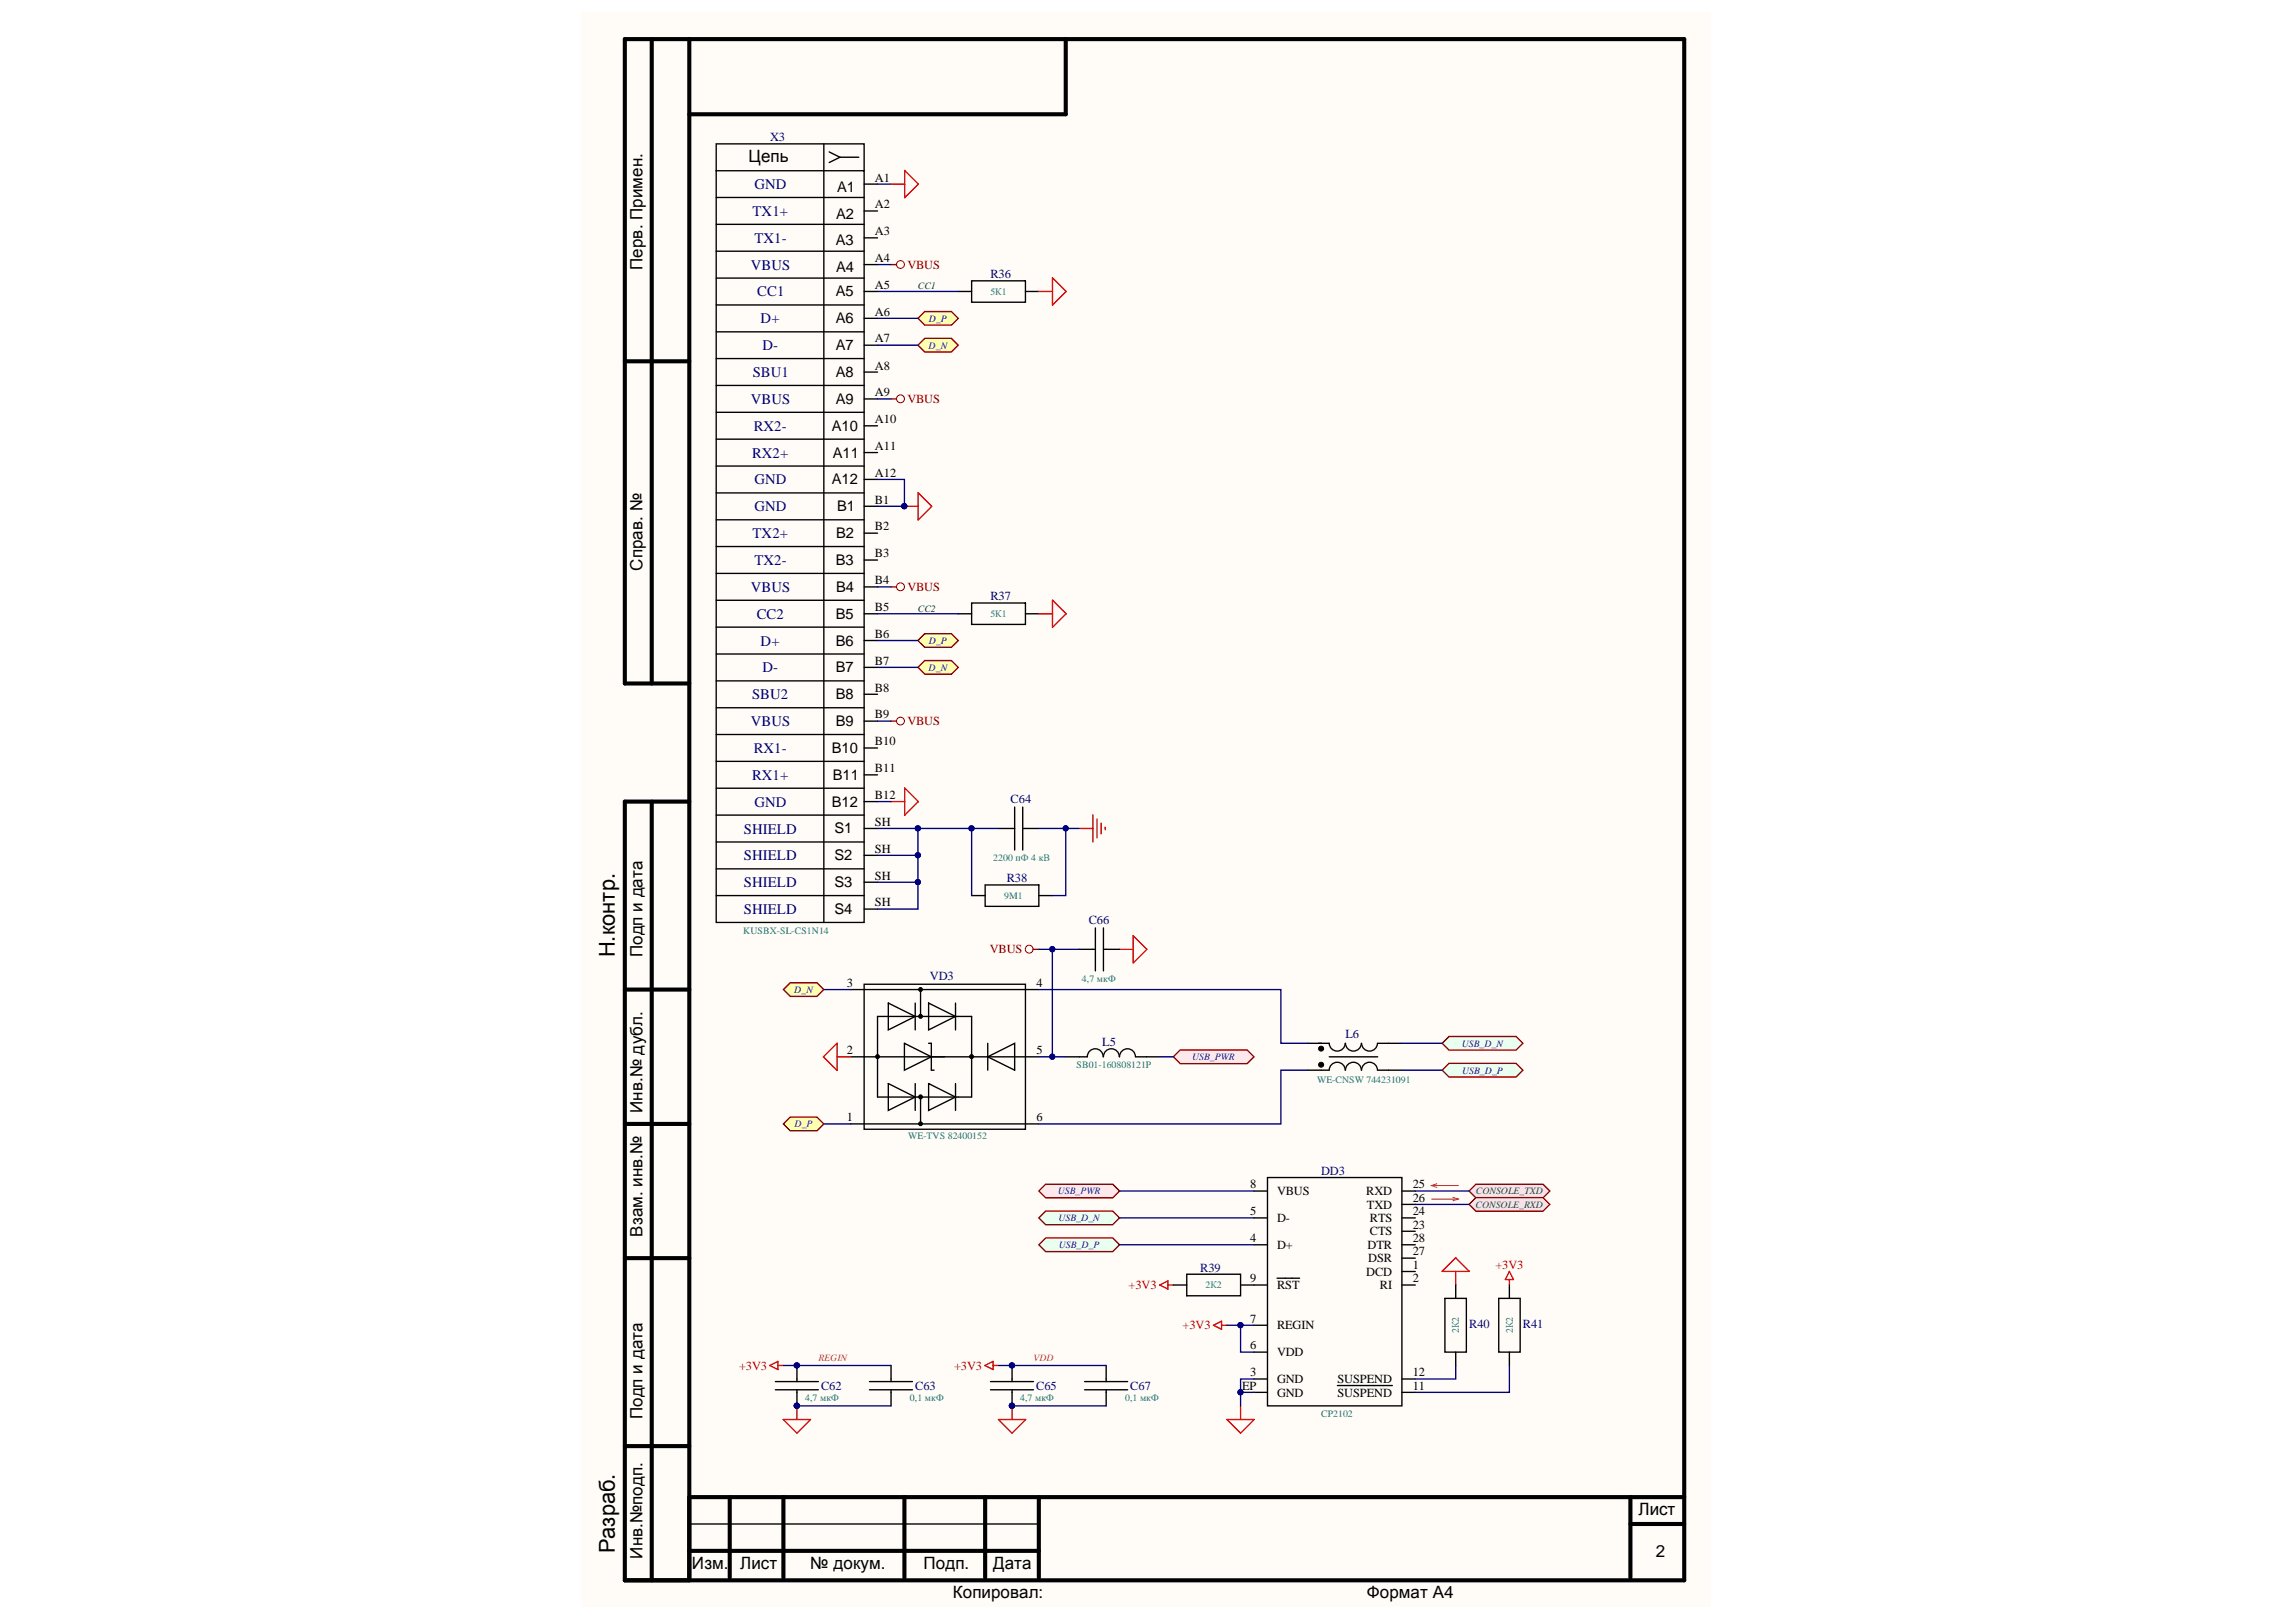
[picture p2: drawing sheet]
<svg xmlns="http://www.w3.org/2000/svg" width="297mm" height="210mm" viewBox="0 0 297 210" stroke-linecap="round" stroke-linejoin="round" font-family="sans-serif">
<defs><g id="words">
<g font-size="2.8">
<text x="79.5" y="123.9" transform="rotate(-90 79.5 123.9)">Н.контр.</text>
<text x="79.5" y="201" transform="rotate(-90 79.5 201)">Разраб.</text>
</g>
<g font-size="2.2">
<text x="96.8" y="20.9">Цепь</text>
<text x="83.1" y="34.9" transform="rotate(-90 83.1 34.9)">Перв. Примен.</text>
<text x="83.1" y="73.9" transform="rotate(-90 83.1 73.9)">Справ. №</text>
<text x="83.1" y="123.9" transform="rotate(-90 83.1 123.9)">Подп и дата</text>
<text x="83.1" y="144" transform="rotate(-90 83.1 144)">Инв.№ дубл.</text>
<text x="83.1" y="160" transform="rotate(-90 83.1 160)">Взам. инв.№</text>
<text x="83.1" y="183.7" transform="rotate(-90 83.1 183.7)">Подп и дата</text>
<text x="212" y="196">Лист</text>
<text x="83.1" y="201.7" transform="rotate(-90 83.1 201.7)">Инв.№подп.</text>
<text x="89.5" y="203">Изм.</text>
<text x="95.8" y="203">Лист</text>
<text x="104.8" y="203">№ докум.</text>
<text x="119.5" y="203">Подп.</text>
<text x="128.5" y="203">Дата</text>
<text x="214.2" y="201.4">2</text>
<text x="123.3" y="206.8">Копировал:</text>
<text x="176.8" y="206.8">Формат А4</text>
</g>
<g font-size="1.9" fill="#000080">
<text x="97.3" y="27.9">TX1+</text>
<text x="97.6" y="24.5">GND</text>
<text x="97.1" y="34.9">VBUS</text>
<text x="97.6" y="31.4">TX1-</text>
<text x="98" y="38.4">CC1</text>
<text x="98.4" y="41.9">D+</text>
<text x="98.7" y="45.3">D-</text>
<text x="97.1" y="52.3">VBUS</text>
<text x="97.4" y="48.8">SBU1</text>
<text x="97.3" y="59.2">RX2+</text>
<text x="97.5" y="55.8">RX2-</text>
<text x="97.6" y="62.7">GND</text>
<text x="97.3" y="69.7">TX2+</text>
<text x="97.6" y="66.2">GND</text>
<text x="97.1" y="76.6">VBUS</text>
<text x="97.6" y="73.1">TX2-</text>
<text x="97.9" y="80">CC2</text>
<text x="98.4" y="83.6">D+</text>
<text x="98.7" y="87">D-</text>
<text x="97.1" y="94">VBUS</text>
<text x="97.3" y="90.5">SBU2</text>
<text x="97.3" y="100.9">RX1+</text>
<text x="97.5" y="97.4">RX1-</text>
<text x="96.2" y="107.9">SHIELD</text>
<text x="97.6" y="104.4">GND</text>
<text x="96.2" y="111.3">SHIELD</text>
<text x="96.2" y="114.8">SHIELD</text>
<text x="96.2" y="118.3">SHIELD</text>
</g>
<g font-size="1.9">
<text x="108.2" y="28.3">A2</text>
<text x="108.3" y="24.8">A1</text>
<text x="108.1" y="31.8">A3</text>
<text x="108.2" y="35.2">A4</text>
<text x="108.1" y="38.4">A5</text>
<text x="108.1" y="41.8">A6</text>
<text x="108.1" y="45.3">A7</text>
<text x="108.1" y="48.8">A8</text>
<text x="108.1" y="52.3">A9</text>
<text x="107.6" y="55.7">A10</text>
<text x="107.7" y="59.2">A11</text>
<text x="107.6" y="62.7">A12</text>
<text x="108.2" y="69.7">B2</text>
<text x="108.3" y="66.2">B1</text>
<text x="108.1" y="73.1">B3</text>
<text x="108.2" y="76.6">B4</text>
<text x="108.1" y="80">B5</text>
<text x="108.1" y="83.6">B6</text>
<text x="108.1" y="87">B7</text>
<text x="108.1" y="90.5">B8</text>
<text x="108.1" y="93.9">B9</text>
<text x="107.6" y="97.4">B10</text>
<text x="107.7" y="100.9">B11</text>
<text x="107.6" y="104.4">B12</text>
<text x="108" y="107.8">S1</text>
<text x="108" y="111.3">S2</text>
<text x="108" y="114.8">S3</text>
<text x="108" y="118.3">S4</text>
</g>
<g font-size="1.6" fill="#000080">
<text x="99.6" y="18.3">X3</text>
<text x="128.1" y="36">R36</text>
<text x="128.1" y="77.7">R37</text>
<text x="130.7" y="103.9">C64</text>
<text x="130.2" y="114.2">R38</text>
<text x="140.9" y="119.5">C66</text>
<text x="120.3" y="126.8">VD3</text>
<text x="142.6" y="135.4">L5</text>
<text x="174" y="134.3">L6</text>
<text x="170.9" y="152.1">DD3</text>
<text x="155.3" y="164.6">R39</text>
<text x="190.1" y="171.9">R40</text>
<text x="197" y="171.9">R41</text>
<text x="106.2" y="179.9">C62</text>
<text x="118.4" y="179.9">C63</text>
<text x="134" y="179.9">C65</text>
<text x="146.2" y="179.9">C67</text>
</g>
<g font-size="1.6">
<text x="113.2" y="23.5">A1</text>
<text x="113.2" y="27">A2</text>
<text x="113.2" y="30.4">A3</text>
<text x="113.2" y="33.9">A4</text>
<text x="113.2" y="37.4">A5</text>
<text x="113.2" y="40.8">A6</text>
<text x="113.2" y="44.3">A7</text>
<text x="113.2" y="47.8">A8</text>
<text x="113.2" y="51.3">A9</text>
<text x="113.2" y="54.7">A10</text>
<text x="113.2" y="58.2">A11</text>
<text x="113.2" y="61.7">A12</text>
<text x="113.2" y="65.2">B1</text>
<text x="113.2" y="68.6">B2</text>
<text x="113.2" y="72.1">B3</text>
<text x="113.2" y="75.6">B4</text>
<text x="113.2" y="79.1">B5</text>
<text x="113.2" y="82.5">B6</text>
<text x="113.2" y="86">B7</text>
<text x="113.2" y="89.5">B8</text>
<text x="113.2" y="93">B9</text>
<text x="113.2" y="96.4">B10</text>
<text x="113.2" y="99.9">B11</text>
<text x="113.2" y="103.4">B12</text>
<text x="113.2" y="106.9">SH</text>
<text x="113.2" y="110.3">SH</text>
<text x="113.2" y="113.8">SH</text>
<text x="113.2" y="117.3">SH</text>
<text x="109.6" y="127.7">3</text>
<text x="134.1" y="127.7">4</text>
<text x="109.6" y="136.4">2</text>
<text x="134.1" y="136.4">5</text>
<text x="109.6" y="145.1">1</text>
<text x="134.1" y="145.1">6</text>
<text x="161.7" y="153.8">8</text>
<text x="165.2" y="154.7">VBUS</text>
<text x="176.8" y="154.7">RXD</text>
<text x="182.8" y="155.5">26</text>
<text x="182.8" y="153.8">25</text>
<text x="161.7" y="160.7">4</text>
<text x="161.7" y="157.3">5</text>
<text x="165.2" y="161.6">D+</text>
<text x="165.2" y="158.1">D-</text>
<text x="176.8" y="156.4">TXD</text>
<text x="176.9" y="161.6">DTR</text>
<text x="177.2" y="158.1">RTS</text>
<text x="177.2" y="159.9">CTS</text>
<text x="182.8" y="157.3">24</text>
<text x="182.8" y="159">23</text>
<text x="182.8" y="160.7">28</text>
<text x="161.7" y="166">9</text>
<text x="165.2" y="166.8">RST</text>
<text x="176.8" y="165.1">DCD</text>
<text x="177" y="163.3">DSR</text>
<text x="178.5" y="166.8">RI</text>
<text x="182.8" y="162.5">27</text>
<text x="182.8" y="164.2">1</text>
<text x="182.8" y="166">2</text>
<text x="161.7" y="171.2">7</text>
<text x="165.2" y="172">REGIN</text>
<text x="160.7" y="179.9">EP</text>
<text x="161.7" y="174.6">6</text>
<text x="161.7" y="178.1">3</text>
<text x="165.2" y="175.5">VDD</text>
<text x="165.2" y="179">GND</text>
<text x="173" y="179">SUSPEND</text>
<text x="182.8" y="178.1">12</text>
<text x="182.8" y="179.9">11</text>
<text x="165.2" y="180.7">GND</text>
<text x="173" y="180.7">SUSPEND</text>
</g>
<g font-size="1.6" fill="#800000">
<text x="117.4" y="34.8">VBUS</text>
<text x="117.4" y="52.2">VBUS</text>
<text x="117.4" y="76.5">VBUS</text>
<text x="117.4" y="93.9">VBUS</text>
<text x="128" y="123.4">VBUS</text>
</g>
<g font-size="1.6" fill="#f00">
<text x="146" y="166.8">+3V3</text>
<text x="193.5" y="164.2">+3V3</text>
<text x="153" y="172">+3V3</text>
<text x="95.6" y="177.2">+3V3</text>
<text x="123.4" y="177.2">+3V3</text>
</g>
<g font-size="1.3" fill="#008000">
<text x="118.7" y="37.4">CC1</text>
<text x="118.7" y="79.2">CC2</text>
</g>
<g font-size="1.3" fill="#00f">
<text x="120.2" y="41.6">D_P</text>
<text x="120.1" y="45.1">D_N</text>
<text x="120.2" y="83.3">D_P</text>
<text x="120.1" y="86.8">D_N</text>
<text x="102.8" y="128.5">D_N</text>
<text x="154.2" y="137.2">USB_PWR</text>
<text x="189.1" y="135.5">USB_D_N</text>
<text x="189.1" y="138.9">USB_D_P</text>
<text x="102.8" y="145.9">D_P</text>
<text x="136.8" y="154.6">USB_PWR</text>
<text x="136.9" y="158">USB_D_N</text>
<text x="137" y="161.5">USB_D_P</text>
</g>
<g font-size="1.3" fill="#008080">
<text x="128.1" y="38.1">5К1</text>
<text x="128.1" y="79.8">5К1</text>
<text x="128.5" y="111.5">2200 пФ 4 кВ</text>
<text x="129.9" y="116.3">9M1</text>
<text x="96.2" y="120.8">KUSBX-SL-CS1N14</text>
<text x="140" y="127.1">4,7 мкФ</text>
<text x="139.3" y="138.2">SB01-160808121P</text>
<text x="170.4" y="140.2">WE-CNSW 744231091</text>
<text x="117.5" y="147.5">WE-TVS 82400152</text>
<text x="156" y="166.7">2К2</text>
<text x="188.7" y="172.5" transform="rotate(-90 188.7 172.5)">2К2</text>
<text x="195.7" y="172.5" transform="rotate(-90 195.7 172.5)">2К2</text>
<text x="104.2" y="181.3">4,7 мкФ</text>
<text x="117.7" y="181.3">0,1 мкФ</text>
<text x="132" y="181.3">4,7 мкФ</text>
<text x="145.5" y="181.3">0,1 мкФ</text>
<text x="170.9" y="183.4">CP2102</text>
</g>
<g font-size="1.3" fill="#090">
<text x="190.9" y="154.6">CONSOLE_TXD</text>
<text x="190.9" y="156.3">CONSOLE_RXD</text>
</g>
<g font-size="1.3" fill="#de4f16">
<text x="105.9" y="176.1">REGIN</text>
<text x="133.7" y="176.1">VDD</text>
</g>
</g></defs>
<path d="M75.3 1.6h146v206.4h-146z" fill="#fffcf8"/>
<g fill="none" stroke="#000" stroke-width=".53">
<path d="M84.3 5.1v83.3M89.2 5.1v199.4M137.9 5.1v9.7h-48.7M80.8 46.8h8.4M89.2 88.4h-8.4v-83.3h137.1v199.4h-137.1v-100.8h8.4M84.3 103.7v100.8M80.8 128.1h8.4M80.8 145.4h8.4M80.8 162.8h8.4M80.8 187.1h8.4M89.2 193.7h128.7M94.4 193.7v10.5"/>
<path d="M101.4 193.7v10.5M117 193.7v10.5M127.5 193.7v10.5M134.4 193.7v10.5M210.9 193.7v10.5M210.9 197.2h7M89.2 200.7h45.2"/>
</g>
<g fill="none" stroke="#000" stroke-width=".18">
<path d="M106.6 18.6v100.8M107.3 19.7l1.4 .6M92.7 22.1h19.1v97.3h-19.1zM92.7 22.1v-3.5h19.1v3.5M92.7 36h19.1M92.7 32.5h19.1M92.7 29h19.1M92.7 25.6h19.1M92.7 39.5h19.1M108.7 20.3h2.4M108.7 20.3l-1.4 .7M111.8 23.8h1.7"/>
<path d="M111.8 27.3h1.7M111.8 30.8h1.7M111.8 34.2h1.7M111.8 37.7h1.7M92.7 42.9h19.1M92.7 46.4h19.1M92.7 49.9h19.1M92.7 53.4h19.1M92.7 56.8h19.1M111.8 41.2h1.7M111.8 44.7h1.7M111.8 48.1h1.7"/>
<path d="M111.8 51.6h1.7M111.8 55.1h1.7M111.8 58.6h1.7M92.7 60.3h19.1M92.7 63.8h19.1M92.7 67.3h19.1M92.7 70.7h19.1M92.7 74.2h19.1M92.7 77.7h19.1M111.8 62h1.7M111.8 65.5h1.7M111.8 69h1.7"/>
<path d="M111.8 72.5h1.7M111.8 76h1.7M111.8 79.4h1.7M92.7 81.2h19.1M92.7 84.6h19.1M92.7 88.1h19.1M92.7 95.1h19.1M92.7 98.5h19.1M92.7 91.6h19.1M111.8 82.9h1.7M111.8 86.4h1.7M111.8 89.8h1.7"/>
<path d="M111.8 93.3h1.7M111.8 96.8h1.7M92.7 102h19.1M92.7 105.5h19.1M92.7 109h19.1M92.7 112.4h19.1M92.7 115.9h19.1M111.8 100.3h1.7M111.8 103.7h1.7M111.8 107.2h1.7M111.8 110.7h1.7M111.8 114.2h1.7"/>
<path d="M111.8 117.6h1.7M162.2 157.6h1.8M162.2 154.1h1.8M164 152.4h17.4v29.5h-17.4zM181.4 157.6h1.7M181.4 154.1h1.7M181.4 155.9h1.7M181.4 159.3h1.7M100.3 179.9h5.6M100.3 178.8h5.6M103.1 176.7v2.1M103.1 179.9v2"/>
<path d="M112.5 179.9h5.6M112.5 178.8h5.6M115.3 176.7v2.1M115.3 179.9v2M128.1 179.9h5.6M128.1 178.8h5.6M130.9 176.7v2.1M130.9 179.9v2M140.3 179.9h5.6M140.3 178.8h5.6M143.1 176.7v2.1M143.1 179.9v2"/>
<path d="M151.8 166.3h1.7M153.5 164.9h7v2.8h-7zM160.5 166.3h3.5M162.2 161.1h1.8M162.2 171.5h1.8M162.2 175h1.8M162.2 178.5h1.8M165.2 165.4h2.9M173 179.3h7.1M181.4 161.1h1.7M181.4 178.5h1.7M181.4 166.3h1.7"/>
<path d="M181.4 162.8h1.7M181.4 164.5h1.7M89.2 197.2h45.2M162.2 180.2h1.8M181.4 180.2h1.7"/>
</g>
<g fill="none" stroke="#f00" stroke-width=".18">
<path d="M115.3 23.8h1.7M117 22.1l1.8 1.7-1.8 1.8zM117 65.5h1.8M118.8 63.8l1.7 1.7-1.7 1.8zM115.3 103.7h1.7M117 102l1.8 1.7-1.8 1.8zM99.6 176.7l1-.5v1zM100.6 176.7h.8M127.4 176.7l1.1-.5v1zM128.5 176.7h.7M150 166.3l1.1-.5v1zM151.1 166.3h.7"/>
<path d="M157 171.5l1-.5v1zM158 171.5h.7M186.6 164.5l1.7-1.7 1.8 1.7zM188.3 164.5v1.8M195.3 164.5l.5 1.1h-1.1zM195.3 165.6v.7M101.3 183.7h3.6l-1.8 1.8zM103.1 181.9v1.8M129.2 183.7h3.5l-1.8 1.8zM130.9 181.9v1.8M158.7 183.7h3.6l-1.8 1.8zM160.5 181.9v1.8"/>
</g>
<path d="M185.2 153.4h3.5M185.2 155.2h3.5M185.9 153.2l-.7 .2 .7 .3M188 154.9l.7 .3-.7 .2" fill="none" stroke="#de4f16" stroke-width=".13"/>
<g fill="#000080" stroke="#000080" stroke-width=".13">
<circle cx="103.1" cy="181.9" r=".34"/>
<circle cx="130.9" cy="181.9" r=".34"/>
<circle cx="130.9" cy="176.7" r=".33"/>
<circle cx="103.1" cy="176.7" r=".33"/>
<circle cx="117" cy="65.5" r=".34"/>
</g>
<g fill="none" stroke="#800000" stroke-width=".13">
<circle cx="116.5" cy="34.2" r=".51"/>
<circle cx="116.5" cy="51.6" r=".51"/>
<circle cx="116.5" cy="93.3" r=".51"/>
</g>
<path d="M115.3 34.2h.7M115.3 51.6h.7M115.3 93.3h.7" fill="none" stroke="#800000" stroke-width=".18"/>
<g fill="#ffffb0" stroke="#800000" stroke-width=".18">
<path d="M118.8 41.2l.8-.9h3.5l.9 .9-.9 .9h-3.5z" fill-rule="evenodd"/>
<path d="M118.8 44.7l.8-.9h3.5l.9 .9-.9 .9h-3.5z" fill-rule="evenodd"/>
<path d="M118.8 82.9l.8-.9h3.5l.9 .9-.9 .9h-3.5z" fill-rule="evenodd"/>
<path d="M118.8 86.4l.8-.9h3.5l.9 .9-.9 .8h-3.5z" fill-rule="evenodd"/>
</g>
<path d="M124 37.7h1.7M125.7 36.3h7v2.8h-7zM132.7 37.7h1.7M124 79.4h1.7M125.7 78h7v2.8h-7zM132.7 79.4h1.7" fill="none" stroke="#000" stroke-width=".18"/>
<path d="M134.4 37.7h1.8M136.2 36l1.7 1.7-1.7 1.8zM134.4 79.4h1.8M136.2 77.7l1.7 1.7-1.7 1.8z" fill="none" stroke="#f00" stroke-width=".18"/>
<circle cx="116.5" cy="75.9" r=".51" fill="none" stroke="#800000" stroke-width=".13"/>
<path d="M115.3 76h.7" fill="none" stroke="#800000" stroke-width=".18"/>
<g fill="#e9fff0" stroke="#800000" stroke-width=".18">
<path d="M186.6 135l.9-.9h8.6l.9 .9-.9 .9h-8.6z" fill-rule="evenodd"/>
<path d="M186.6 138.5l.9-.9h8.6l.9 .9-.9 .9h-8.6z" fill-rule="evenodd"/>
</g>
<path d="M151.8 136.8l.9-.9h8.6l.9 .9-.9 .8h-8.6z" fill-rule="evenodd" fill="#ffe9eb" stroke="#800000" stroke-width=".18"/>
<path d="M106.5 136.8l1.8-1.8v3.5zM108.3 136.8h1.8M144.8 122.9h1.8M146.6 121.1l1.8 1.8-1.8 1.7z" fill="none" stroke="#f00" stroke-width=".18"/>
<path d="M174 135a1.03 1.03 0 0 1-1 1 1.03 1.03 0 0 1-1-1M174 138.5a1.03 1.03 0 0 0-1-1 1.03 1.03 0 0 0-1 1M176.1 135a1.02 1.02 0 0 1-1 1 1.02 1.02 0 0 1-1-1M176.1 138.5a1.02 1.02 0 0 0-1-1 1.02 1.02 0 0 0-1 1M178.2 135a1.02 1.02 0 0 1-1 1 1.02 1.02 0 0 1-1-1M178.2 138.5a1.02 1.02 0 0 0-1-1 1.02 1.02 0 0 0-1 1" fill="none" stroke="#080d02" stroke-width=".18"/>
<g fill="none" stroke="#000" stroke-width=".18">
<path d="M110.1 136.8h24.3M110.1 128.1h24.3M111.8 127.4h20.9v18.7h-20.9zM113.5 131.5h12.2v10.5h-12.2zM114.9 129.8l3.5 1.7-3.5 1.8zM117 135l3.5 1.8-3.5 1.7zM118.4 129.8v3.5M119.1 128.1v3.4M120.1 129.8l3.5 1.7-3.5 1.8zM120.1 135h.4v3.5h.3M123.6 129.8v3.5M127.8 136.8l3.5-1.8v3.5z"/>
<path d="M127.8 135v3.5M169.2 138.5h2.8M169.2 135h2.8M172 136.8h6.2M178.2 138.5h3.2M178.2 135h3.2M110.1 145.4h24.3M114.9 140.2l3.5 1.8-3.5 1.7zM118.4 140.2v3.5M119.1 142v3.4M120.1 140.2l3.5 1.8-3.5 1.7zM123.6 140.2v3.5"/>
</g>
<g fill="#000" stroke="#000" stroke-width=".13">
<circle cx="113.5" cy="136.7" r=".25"/>
<circle cx="119.1" cy="131.5" r=".25"/>
<circle cx="119.1" cy="128.1" r=".25"/>
<circle cx="125.7" cy="136.7" r=".26"/>
<circle cx="170.9" cy="137.8" r=".32"/>
<circle cx="170.9" cy="135.7" r=".32"/>
<circle cx="119.1" cy="142" r=".26"/>
<circle cx="119.1" cy="145.4" r=".25"/>
</g>
<circle cx="133.1" cy="122.8" r=".51" fill="none" stroke="#800000" stroke-width=".13"/>
<path d="M133.7 122.9h.7" fill="none" stroke="#800000" stroke-width=".18"/>
<g fill="#ffffb0" stroke="#800000" stroke-width=".18">
<path d="M101.4 145.4l.8-.8h3.5l.9 .8-.9 .9h-3.5z" fill-rule="evenodd"/>
<path d="M101.4 128.1l.8-.9h3.5l.9 .9-.9 .8h-3.5z" fill-rule="evenodd"/>
</g>
<path d="M142.7 136.8a1.02 1.02 0 0 0-1-1.1 1.02 1.02 0 0 0-1 1.1M144.8 136.8a1.02 1.02 0 0 0-1-1.1 1.02 1.02 0 0 0-1 1.1M146.9 136.8a1.02 1.02 0 0 0-1-1.1 1.02 1.02 0 0 0-1.1 1.1" fill="none" stroke="#080d02" stroke-width=".18"/>
<path d="M137.9 136.8h2.8M139.6 122.9h2.1M141.7 120.1v5.5M142.8 122.9h2M142.8 120.1v5.5M146.9 136.8h3.2" fill="none" stroke="#000" stroke-width=".18"/>
<path d="M134.4 154.1l.9-.9h8.7l.8 .9-.8 .9h-8.7z" fill-rule="evenodd" fill="#ffe9eb" stroke="#800000" stroke-width=".18"/>
<g fill="#e9fff0" stroke="#800000" stroke-width=".18">
<path d="M134.4 157.6l.9-.9h8.7l.8 .9-.8 .9h-8.7z" fill-rule="evenodd"/>
<path d="M134.4 161.1l.9-.9h8.7l.8 .9-.8 .9h-8.7z" fill-rule="evenodd"/>
</g>
<path d="M186.9 168h2.8v7h-2.8zM188.3 166.3v1.7M188.3 175v1.7M193.9 168h2.8v7h-2.8zM195.3 166.3v1.7M195.3 175v1.7" fill="none" stroke="#000" stroke-width=".18"/>
<g fill="#fae0ea" stroke="#800000" stroke-width=".18">
<path d="M190.1 154.1l.8-.9h8.7l.9 .9-.9 .9h-8.7z" fill-rule="evenodd"/>
<path d="M190.1 155.9l.8-.9h8.7l.9 .9-.9 .8h-8.7z" fill-rule="evenodd"/>
</g>
<path d="M139.6 107.2h1.8M141.4 105.4v3.6M141.9 106v2.4M142.5 106.5v1.4M143 107v.4" fill="none" stroke="#f00" stroke-width=".18"/>
<path d="M125.7 115.9h1.8M127.5 114.5h6.9v2.8h-6.9zM129.2 107.2h2.1M131.3 104.4v5.6M132.3 107.2h2.1M132.3 104.4v5.6M134.4 115.9h1.7" fill="none" stroke="#000" stroke-width=".18"/>
<g fill="none" stroke="#000080" stroke-width=".18">
<path d="M113.5 23.8h1.8M113.5 34.2h1.8M113.5 37.7h10.5M113.5 51.6h1.8M113.5 44.7h5.3M113.5 41.2h5.3M113.5 62h3.5v3.5h-3.5M113.5 79.4h10.5M113.5 76h1.8M113.5 93.3h1.8M113.5 86.4h5.3M113.5 82.9h5.3"/>
<path d="M113.5 107.2h15.7M113.5 103.7h1.8M113.5 110.7h5.3M113.5 114.2h5.3M118.8 107.2v10.4h-5.3M125.7 107.2v8.7M134.4 107.2h5.2M137.9 107.2v8.7h-1.8M106.6 128.1h3.5M134.4 128.1h31.3v6.9h3.5M134.4 136.8h1.7M134.4 122.9h1.7"/>
<path d="M139.6 122.9h-3.5v13.9h1.8M150.1 136.8h1.7M169.2 138.5h-3.5v6.9h-31.3M181.4 135h5.2M181.4 138.5h5.2M106.6 145.4h3.5M144.8 154.1h17.4M144.8 157.6h17.4M183.1 155.9h7M183.1 154.1h7M101.4 176.7h13.9M129.2 176.7h13.9"/>
<path d="M144.8 161.1h17.4M158.7 171.5h3.5M160.5 171.5v3.5h1.7M162.2 178.5h-1.7v3.4M188.3 176.7v1.8h-5.2M195.3 176.7v3.5h-12.2M103.1 181.9h12.2M130.9 181.9h12.2M160.5 180.2h1.7"/>
</g>
<g fill="#000080" stroke="#000080" stroke-width=".13">
<circle cx="160.5" cy="171.5" r=".34"/>
<circle cx="160.5" cy="180.2" r=".34"/>
<circle cx="103.1" cy="176.7" r=".33"/>
<circle cx="103.1" cy="181.9" r=".34"/>
<circle cx="130.9" cy="176.7" r=".33"/>
<circle cx="130.9" cy="181.9" r=".34"/>
<circle cx="117" cy="65.5" r=".34"/>
<circle cx="136.1" cy="136.7" r=".33"/>
<circle cx="136.1" cy="122.8" r=".33"/>
<circle cx="137.9" cy="107.2" r=".33"/>
<circle cx="125.7" cy="107.2" r=".34"/>
<circle cx="118.7" cy="107.2" r=".34"/>
<circle cx="118.7" cy="114.2" r=".34"/>
<circle cx="118.7" cy="110.7" r=".34"/>
</g>
<use href="#words"/>
</svg>
